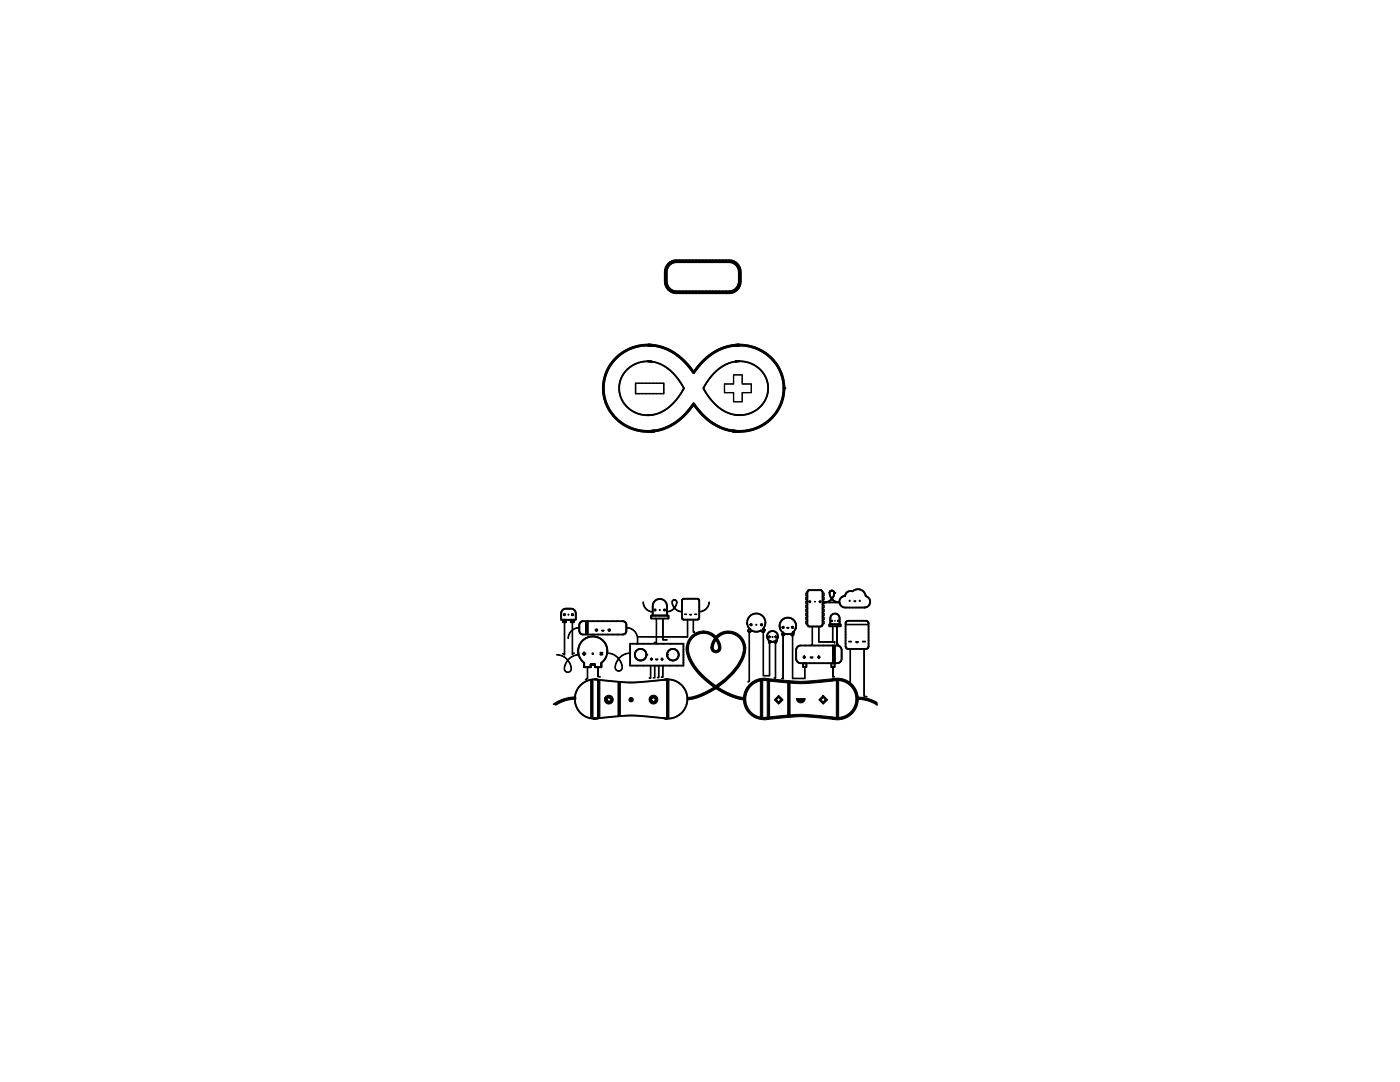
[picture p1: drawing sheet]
<svg xmlns="http://www.w3.org/2000/svg" width="279mm" height="216mm" viewBox="0 0 279 216" stroke-linecap="round" stroke-linejoin="round" font-family="sans-serif">
<g fill="#000" stroke="#000" stroke-width=".2">
<path d="M134.2 119.8l.4-.2-.4 .6 .4 1 .4-1-.2-.4-.5 .1 .3-.3a.55 .55 0 0 1 .5 .6l-.4 1.1a2.15 2.15 0 0 0 1.4 .7v.1a2.02 2.02 0 0 1-1.5-.7 1.35 1.35 0 0 1-1.5 .6 1.86 1.86 0 0 0 1.4-.7l-.4-.8v-.5zM170.4 119.9h.4a.21 .21 0 0 1-.2 .2 .21 .21 0 0 1-.2-.2zM111.1 130.6a2.92 2.92 0 0 1 2.2 1 2.26 2.26 0 0 1 2.2-.9 2.88 2.88 0 0 0-2.1 1 1.91 1.91 0 0 1 .6 2 .76 .76 0 0 1-.8 .5 .76 .76 0 0 1-.6-.8l.2-.9 .4-.8 .2 .3-.1-.1-.3 .5a1.09 1.09 0 0 0 .1 1.6 .69 .69 0 0 0 .7-.2 .69 .69 0 0 0 .1-.8 3.3 3.3 0 0 0-2.8-2.4zM112.6 124.2h.1v6.5l-.4-.2v-.2l.3 .2zM112.5 122.5h.3v.3h-.3l-.1-.2 .2 .2 .2-.2h-.2v.2zM114.2 124.2h.1v6.2l.3-.2v.2l-.4 .2zM114.1 122.5h.3v.3h-.3l-.1-.2 .2 .2 .2-.2-.2-.1-.1 .1 .1 .2zM114 125.8a2.29 2.29 0 0 1 1.6-.6v.1a2.54 2.54 0 0 0-2.3 2.1 2.29 2.29 0 0 1 .7-1.6zM116.5 130.1a.16 .16 0 0 1 .2 0 .16 .16 0 0 1 0 .2 .16 .16 0 0 1 .2 0 .16 .16 0 0 1 0 .2 .16 .16 0 0 0-.2 0 .16 .16 0 0 0 0 .3 .16 .16 0 0 1-.2 0 .16 .16 0 0 1 0-.3 .16 .16 0 0 1-.3 .1 .16 .16 0 0 1 0-.3 .16 .16 0 0 0 .3 0 .16 .16 0 0 0 0-.2zM116.9 123.9h.1v2.7h-.1zM117.2 133.2h.1v2.2l-.4 .3-.1-.1 .4-.2zM117.3 123.9h.1v2.7h-.1z"/>
<path d="M118.9 125.6h.3v.3h-.3l-.1-.2 .2 .2 .2-.2-.2-.1-.1 .1 .1 .2-.2-.2zM119.3 133.2h.1v1.7l.4 .1v.1h-.5zM119.9 130.1a.16 .16 0 0 0 .1 .2 .16 .16 0 0 0 .2-.2 .16 .16 0 0 1 .1 .2 .16 .16 0 0 1-.1 .1 .16 .16 0 0 1 .1 .2 .16 .16 0 0 1-.1 .2 .16 .16 0 0 0-.2-.2 .16 .16 0 0 0-.1 .2 .16 .16 0 0 1-.2-.2 .16 .16 0 0 1 .2-.2 .16 .16 0 0 1-.2-.1 .16 .16 0 0 1 .2-.2zM120.1 125.7h.5a.25 .25 0 0 1-.3 .3 .25 .25 0 0 1-.2-.3zM121.2 130.3a3 3 0 0 1 2.3 1 2.31 2.31 0 0 1 2.2-1v.1a2.95 2.95 0 0 0-2.1 1 1.95 1.95 0 0 1 .6 2.1 .78 .78 0 0 1-.9 .4 .78 .78 0 0 1-.6-.7 2.98 2.98 0 0 1 .7-1.8l.2 .3-.1-.1-.4 .5a1.11 1.11 0 0 0 .1 1.7 .7 .7 0 0 0 .8-.3 .7 .7 0 0 0 .1-.8 3.3 3.3 0 0 0-2.9-2.4zM121.4 125.6h.4v.3h-.4v-.2l.2 .2 .1-.2-.1-.1-.1 .1 .1 .2-.2-.2zM125 125.2a2.49 2.49 0 0 1 2.2 3.3v-.4a2.56 2.56 0 0 0-2.2-2.9zM128.3 120.1h.1a2.22 2.22 0 0 0 1.9 2v.1a1.84 1.84 0 0 1-1.7-1zM129.8 132.8h.1v2.5l-.4 .1v-.1l.3-.1zM129.8 131.5l.2-.2-.1 .2 .1 .2 .1-.2-.1-.1-.1 .1 .1-.2 .3 .2-.3 .3zM130.6 132.8h.1v2.5h-.3l-.1-.1h.3zM130.6 121.6h.3v.3h-.3l-.1-.3 .2 .2 .1-.1-.1-.1-.1 .1 .1 .1z"/>
<path d="M130.8 131.5h.5a.26 .26 0 0 1-.2 .2 .26 .26 0 0 1-.3-.2zM130.9 123.4h.2v4.9h-.6v-.2h.4zM131.4 132.8h.1v2.4l-.3 .1v-.2h.2zM131.9 131.5l.2-.2-.1 .2 .1 .2 .2-.2-.2-.1-.1 .1 .1-.2 .3 .2-.3 .3zM132.2 132.8h.2v2.3l-.4 .1v-.1l.2-.1zM132.2 123.4h.2v4.2h.8v.1h-1zM132.5 121.6h.3v.3h-.3l-.1-.3 .2 .2 .1-.1-.1-.1v.2zM136.6 122.5h.4v.1h-.4zM127.2 127h10v-3.4h.1v3.6l-10.1-.1zM137.6 122.6h.4a.2 .2 0 0 1-.2 .2 .2 .2 0 0 1-.2-.2zM138.3 123.6h.1v2.4h.2v.2h-.3zM138.6 122.5h.4v.1h-.4z"/>
<path d="M138.1 126.8a3.4 3.4 0 0 1 2.3-.9 3.5 3.5 0 0 1 2.5 1.1 3.5 3.5 0 0 1 3.7-.9 3.5 3.5 0 0 1 2.2 3.1l-.2-.2v.5a.16 .16 0 0 1-.2 0 .16 .16 0 0 1 0-.2 2.99 2.99 0 0 0-2-2.7 2.99 2.99 0 0 0-3.2 .8 2.82 2.82 0 0 1 .7 1.9 1.01 1.01 0 0 1-1 1 1.01 1.01 0 0 1-1-1h.2l-.1-.1a2.08 2.08 0 0 1 .6-1.8l.3 .4-.4 .7a.83 .83 0 0 0 .3 1.3 .67 .67 0 0 0 .6-.4 .67 .67 0 0 0-.1-.7 3 3 0 0 0-3.6-2.2 3 3 0 0 0-2.3 3.5l.1 .4a9.6 9.6 0 0 0 3.7 5.1l2.1 1.6a15 15 0 0 0 5.3 2.2v.3a8.1 8.1 0 0 1-3.7-1.1l-1.1-.5a16.9 16.9 0 0 1-6.3-6.2 4.4 4.4 0 0 1-.6-2.8h.1a3.5 3.5 0 0 1 1.1-2.2zM139.5 122a2.37 2.37 0 0 0 2-1.8h.1a1.86 1.86 0 0 1-2.1 1.8zM137.1 139.2a13.6 13.6 0 0 0 5.4-2.1l.2 .4a14 14 0 0 1-5.5 2.2zM148.6 129h.2v.2a5.1 5.1 0 0 1-.6 2.6 14.8 14.8 0 0 1-5.5 5.7l-.2-.4a13.8 13.8 0 0 0 5.5-6l.4-1.8 .2 .2zM149.5 126.1h.1v9.8l-.3 .2-.1-.1 .3-.1zM149.7 124.5h.4v.3h-.4v-.2l.2 .2 .1-.1-.1-.1-.1 .1 .1 .1zM151.7 135.7h.5v7.5h-.5zM151.8 124.5h.3v.3h-.3v-.2l.2 .2 .1-.1-.1-.1-.1 .1 .1 .1zM152.3 126.1h.1v8.7h.9v.1h-1zM149.6 136.5a4.1 4.1 0 0 1 2.9-1.2v.5a3.7 3.7 0 0 0-3.5 4.8 3.7 3.7 0 0 0 3.5 2.6l3.2-.4a47 47 0 0 1 10.6 .3h.4a3.7 3.7 0 0 0 4.1-3.8 3.7 3.7 0 0 0-4.5-3.4l-4.6 .4-2.5 .1-6.6-.6-.1-.5 2.8 .3a36.7 36.7 0 0 0 11-.2h.3a4.2 4.2 0 0 1 4.7 4.3 4.2 4.2 0 0 1-5.1 3.8l-3.3-.3a36.8 36.8 0 0 0-9.5 .3l-1.1 .1a4.1 4.1 0 0 1-3.7-2.6 4.1 4.1 0 0 1 1-4.5zM153.1 135.7h.5v7.6h-.5zM153.5 128.2h.1v6.7h-.3v-.1h.2z"/>
<path d="M153.5 126.8l.3 .2-.2 .3-.3-.1zM154.7 126.8l.3 .2-.1 .3-.3-.1zM154.7 128.2h.1v7.1h-.3v-.1h.2zM154.5 139.6l.9-.8-.5 .8 .2 .2a.36 .36 0 0 0 .4 .2 .36 .36 0 0 0 .3-.4l-.1-.2a.38 .38 0 0 0-.5-.1 .38 .38 0 0 0-.3 .3l.5-.8 .6 .6a.34 .34 0 0 1 .2 .3 .34 .34 0 0 1-.3 .3l-.2 .2a.34 .34 0 0 1-.4 .3 .34 .34 0 0 1-.3-.4zM156.2 126.8h.1v8.7h-.3v-.2l.2 .1zM156.1 125h.4v.3h-.4v-.2l.2 .2 .1-.1-.1-.1-.1 .1 .1 .1zM157 125.2h.5a.23 .23 0 0 1-.3 .2 .23 .23 0 0 1-.2-.2zM157.2 136.1h.5v6.8h-.5zM158.1 126.8h.1v8.5h2v.1h-2.1zM158 125h.3v.3h-.3v-.2l.2 .2 .1-.1-.1-.1-.1 .1 .1 .1zM158.9 139.4h1.8a.87 .87 0 0 1-.9 .9 .87 .87 0 0 1-.9-.9zM160.6 133.1h.1v2.3h-.5v-.1h.4z"/>
<path d="M160.2 131.1l.3-.2-.1 .2 .1 .2 .2-.2-.2-.1-.1 .1 .1-.2 .3 .2-.3 .3zM161.5 119.9h.3v.3h-.3l-.1-.2 .2 .2 .1-.1-.2-.1 .1 .2zM161.7 131.1h.6a.29 .29 0 0 1-.3 .3 .29 .29 0 0 1-.3-.3zM162.1 125h.1v3.7h-.3v-.1h.2zM162.6 120l.1 .1-.1 .1zM163.3 131l.1-.1-.1 .2 .1 .2 .2-.2-.2-.1-.1 .1 .1-.2 .3 .2-.3 .3-.3-.3zM163.3 125h.2v3h2.7v.2h-2.9zM163.5 119.9h.3v.3h-.3v-.2l.2 .2 .1-.1-.1-.1v.2zM163.4 139.6l.9-.8-.5 .8 .2 .2a.36 .36 0 0 0 .4 .2 .36 .36 0 0 0 .3-.4l-.2-.2a.38 .38 0 0 0-.4-.1 .38 .38 0 0 0-.3 .3l.5-.8 .6 .6a.34 .34 0 0 1 .2 .3 .34 .34 0 0 1-.3 .3l-.2 .2a.34 .34 0 0 1-.4 .3 .34 .34 0 0 1-.3-.4zM165.9 123.8h.2v.2h-.2v-.2l.2 .1zM166.1 125h.2v3a.22 .22 0 0 1 .3 0 .22 .22 0 0 1-.1 .4v-.2h-.4zM166.2 133.1h.1v1.9h.3v.1h-.4z"/>
<path d="M166.9 135.6h.5v7.7h-.5zM167 125h.1v3.5h.2v.1h-.3zM167.2 123.8h.2v.2h-.2l-.1-.2 .2 .1zM168.7 124.6h4.7v.1h-4.7zM169.6 129.5h.1v7l-.4-.4 .1-.1 .2 .2zM169.4 127.9h.5v.2h-.5zM171.1 139.1l1.5 .1 1.4 .5 1 .5 .1 .5a10 10 0 0 0-4-1.2zM170.8 128h.5a.27 .27 0 0 1-.3 .3 .27 .27 0 0 1-.2-.3zM172.4 129.5h.1v9.4l.6 .1-.1 .1-.6-.1zM172.1 127.9h.6v.2h-.6zM110.4 140.5l1.3-.7 1-.4 2.2-.3v.4l-2.1 .3-1.8 .9zM117.9 135.7h.4v7.5h-.4z"/>
<path d="M119.2 135.7h.5v7.6h-.5zM120.9 139l.6-.3 .6 .3 .3 .6-.3 .6-.6 .3-.6-.3-.2-.4v-.5l.8 .8 .4-.5-.4-.4-.4 .4 .4 .5-.8-.8zM123.3 136.1h.5v6.8h-.5zM129.8 139l.6-.3 .6 .3 .3 .6-.3 .6-.6 .3-.6-.3-.2-.4v-.5l.8 .8 .4-.5-.4-.4-.4 .4 .4 .5-.8-.8zM133 135.6h.5v7.7h-.5z"/>
<circle cx="169.6" cy="119.9" r=".13"/>
<circle cx="171.6" cy="119.9" r=".13"/>
<circle cx="113.4" cy="122.6" r=".11"/>
<circle cx="118.3" cy="130.4" r=".17"/>
<circle cx="126" cy="139.6" r=".44"/>
<circle cx="131.7" cy="121.7" r=".11"/>
<circle cx="150.9" cy="124.7" r=".12"/>
<circle cx="154.2" cy="127.1" r=".11"/>
<circle cx="166.6" cy="123.9" r=".07"/>
</g>
<g fill="none" stroke="#000" stroke-width=".38">
<path d="M136.2 119.6l.3-.1h2.6l.4 .2v3.5l-.1 .4h-2.9l-.3-.1-.1-3.6zM161.3 117.9l.2-.1h2.3l.3 .2 .1 6.6-.3 .4h-2.4l-.3-.2-.1-6.6zM165.6 118.3a1.96 1.96 0 0 0 1.9 1.9M165.6 118.2v.1M165.7 118l-.1 .2M165.8 117.9l-.1 .1M166 117.9h-.2M166 117.8l.3 .1M166 117.8v.1M166.3 117.9v.1M166.3 118l.2 .3M166.5 118.3a1.97 1.97 0 0 1-2 1.9h3"/>
<path d="M166.5 118.3h.1M168.6 119a1.07 1.07 0 0 0-1.1 1.2M168.6 119h.1M168.6 119a1.12 1.12 0 0 1 1.5-1 1.61 1.61 0 0 1 2.7 1 1.15 1.15 0 0 1 .9 1.2 1.15 1.15 0 0 1-1.1 1M112.3 121.7l.4-.2h1.3a.93 .93 0 0 1 .9 .9v1.3h-2.9v-1.5zM112.4 123.7v.5h.6v-.5M113.9 123.7v.5h.6v-.5M115.8 124.2l.6-.3h7.9a.75 .75 0 0 1 .7 .8v1.2a.75 .75 0 0 1-.7 .7h-7.9a.75 .75 0 0 1-.8-.7v-1.4zM118 132.6h.1M118.1 132.6h.1M118.1 132.6h.2M118.4 132.6h-.1"/>
<path d="M118.4 132.6h.1M118.5 132.6h-.1M118.5 132.6h.1M118.6 132.6h-.1M121.2 129.9a2.91 2.91 0 0 0-4.2-2.6 2.91 2.91 0 0 0-.4 5v.8h1.3v-.5h.1M121.2 129.9a2.9 2.9 0 0 1-1.2 2.4v.8h-1.3v-.5h-.1M121.2 129.9h.1M125.7 128.5h10.7v4.3h-10.7zM130 122.8h3.4v.6h-3.4zM130.3 122.8v-1.9a1.42 1.42 0 0 1 1.4-1.4 1.42 1.42 0 0 1 1.4 1.4v1.9M149.6 125.5h.1M149.6 125.5a.29 .29 0 0 0-.3 .4 .29 .29 0 0 0 .4 .1l.2-.1"/>
<path d="M149.9 125.9h.1M150 125.8l-.1 .1M150 125.8h.1M150.1 125.8a1.83 1.83 0 0 0 1.7 0M151.8 125.8h.1M151.8 125.8l.1 .1M151.9 125.9h.1M152.3 125.5h.1M152.3 125.5a1.83 1.83 0 0 0-.1-2.6 1.83 1.83 0 0 0-2.5 0 1.83 1.83 0 0 0-.1 2.6M152.3 125.5l.2 .2M152.5 125.7h.1M152.5 125.7a.25 .25 0 0 1 0 .3 .25 .25 0 0 1-.4 0l-.2-.1"/>
<path d="M153.5 127.9h.1M153.5 127.9v.3l.3-.1M153.8 128.1h.1M153.8 128v.1M153.8 128h.1M153.8 128h.7M154.5 128h.1M154.5 128l.1 .1M154.6 128.1h.1M154.8 127.9l.1 .3-.3-.1M154.8 127.9h.1M154.8 127.9a1.08 1.08 0 0 0 .2-1.6 1.08 1.08 0 0 0-1.6 0 1.08 1.08 0 0 0 .1 1.6"/>
<path d="M156.2 126.3a.28 .28 0 0 0-.1 .3 .28 .28 0 0 0 .3 .2 .28 .28 0 0 0 .2-.3M156.2 126.3h.1M156.2 126.2h.1M156.3 126.3h-.1M156.6 126.5h.1M156.7 126.5h-.1M156.7 126.5h.1M157.7 126.5h-1M157.7 126.5h.1M157.8 126.5h.1M158.2 126.2v.1M158.2 126.3h.1"/>
<path d="M158.2 126.3l.1 .2a.23 .23 0 0 1-.1 .3 .23 .23 0 0 1-.3-.1l-.1-.2M158.2 126.2h.1M158.2 126.2a1.65 1.65 0 0 0 .2-2.4 1.65 1.65 0 0 0-2.4 0 1.65 1.65 0 0 0 .2 2.4M159.2 129.1l.6-.3h7.3a.9 .9 0 0 1 .9 .9v1.7a.9 .9 0 0 1-.9 .9h-7.3a.9 .9 0 0 1-.9-.9v-1.9zM160.3 132.3v.8h.6v-.8M165.5 124.6h2.3v.4h-2.3zM165.7 124.6v-1.2a.92 .92 0 0 1 .9-1 .92 .92 0 0 1 1 1v1.2M165.9 132.3v.8h.7v-.8M166.2 128.8v3.5M166.6 128.8v3.5M167.5 120.2l.2 .5 .7 .5h4.2M168.9 124l.4-.1h3.5a.54 .54 0 0 1 .5 .5v4.5a.54 .54 0 0 1-.5 .6h-3.5a.54 .54 0 0 1-.5-.6v-4.5z"/>
<path d="M172.6 121.2h.1M118.6 143.4h.1M118.7 143.4h.1M119.3 143.3l-.6 .1M119.3 143.3h.5a43.1 43.1 0 0 1 13.1 .1 3.9 3.9 0 0 0 4.3-4.2 3.9 3.9 0 0 0-4.8-3.5l-1 .1a40.8 40.8 0 0 1-12.3-.2 3.9 3.9 0 0 0-4.4 3.6 3.9 3.9 0 0 0 3.9 4.2M119.3 143.3h.1"/>
<circle cx="127.9" cy="130.6" r="1.16"/>
<circle cx="134.3" cy="130.6" r="1.16"/>
</g>
<g fill="#000">
<circle cx="146.7" cy="72.2" r=".18"/>
<circle cx="156.5" cy="77.5" r=".28"/>
<circle cx="130.2" cy="82.8" r=".18"/>
<circle cx="166.5" cy="118.3" r=".19"/>
<circle cx="129" cy="130.6" r=".19"/>
<circle cx="133.1" cy="130.6" r=".19"/>
<circle cx="149.6" cy="125.5" r=".19"/>
<circle cx="152.3" cy="125.5" r=".19"/>
<circle cx="152.5" cy="125.7" r=".19"/>
<circle cx="153.5" cy="127.9" r=".19"/>
<circle cx="153.8" cy="128.1" r=".19"/>
<circle cx="154.6" cy="128.1" r=".19"/>
<circle cx="154.8" cy="127.9" r=".19"/>
<circle cx="156.2" cy="126.3" r=".19"/>
<circle cx="156.6" cy="126.5" r=".19"/>
<circle cx="157.8" cy="126.5" r=".19"/>
<circle cx="158.2" cy="126.3" r=".19"/>
<circle cx="158.2" cy="126.2" r=".19"/>
<circle cx="118.7" cy="143.4" r=".19"/>
</g>
<g fill="none" stroke="#000" stroke-width=".2">
<path d="M160.8 118.3h.3v.6h-.3zM160.8 119.2h.3v.5h-.3zM160.8 120h.3v.5h-.3zM164.2 118.3h.3v.6h-.3zM164.2 119.2h.3v.5h-.3zM164.2 120h.3v.5h-.3zM160.8 120.8h.3v.5h-.3zM160.8 121.6h.3v.5h-.3zM160.8 122.4h.3v.5h-.3zM160.8 123.2h.3v.5h-.3zM160.8 124h.3v.5h-.3zM164.2 120.8h.3v.5h-.3z"/>
<path d="M164.2 121.6h.3v.5h-.3zM164.2 122.4h.3v.5h-.3zM164.2 123.2h.3v.5h-.3zM164.2 124h.3v.5h-.3z"/>
</g>
<path d="M133.5 52.8a2.04 2.04 0 0 1 1.5-.7h10.5a2.14 2.14 0 0 1 2.1 2.2 4.3 4.3 0 0 1-.3 3 2.07 2.07 0 0 1-1.8 1h-10.5a2.14 2.14 0 0 1-2.1-2.2 4.3 4.3 0 0 1 .3-3z" fill="none" stroke="#000" stroke-width=".75"/>
<g fill="none" stroke="#000" stroke-width=".56">
<path d="M129.5 68.9a8.6 8.6 0 0 0-9.1 8.6 8.6 8.6 0 0 0 9.1 8.6M129.5 68.9h.1M129.5 68.9h.8a11.3 11.3 0 0 1 8.1 5.5 11.3 11.3 0 0 1 8.4-5.5M146.8 68.9h.2a8.6 8.6 0 0 1 9.4 8.4 8.6 8.6 0 0 1-9 8.8M146.8 68.9h.1M129.5 86.1h.1M130.1 86l-.6 .1M130.1 86h.1M146.5 86a11.5 11.5 0 0 1-8.1-5.4 11.3 11.3 0 0 1-8.3 5.4M146.5 86h.1M146.5 86h.3M146.8 86v.1"/>
<path d="M146.8 86.1h.6M147.4 86.1h.1"/>
</g>
<g fill="none" stroke="#000" stroke-width=".36">
<path d="M129.5 72.1h.1M129.7 72.1h.1M129.9 72.1h-.1a5.4 5.4 0 0 0-6.2 5.3 5.4 5.4 0 0 0 6 5.4M129.9 72.1h.1M129.9 72.1a9.1 9.1 0 0 1 6.6 5.4l-.2 .3a9.2 9.2 0 0 1-6.3 5M146.8 72.1a9.4 9.4 0 0 0-6.4 5.4l.1 .2a9 9 0 0 0 6.5 5.1M146.9 72.1h-.1M147.3 72.1h-.4M147.3 72.1h.1M147.3 72.1a5.4 5.4 0 0 1 6 5.5 5.4 5.4 0 0 1-6.3 5.2M147.5 72.1h-.1M129.4 82.9h.1"/>
<path d="M129.6 82.8h.1M129.7 82.8h-.1M129.7 82.8h.1M129.8 82.8h-.1M130 82.8h-.2M130 82.8h.1M147 82.8h.1"/>
</g>
<path d="M126.8 76.5h5.7v2.1h-5.7z" fill="none" stroke="#000" stroke-width=".3"/>
<path d="M146.4 74.8h1.7v1.8h1.8v1.7h-1.8v1.9h-1.7v-1.9h-1.8v-1.7h1.8z" fill="none" stroke="#000" stroke-width=".26"/>
</svg>
